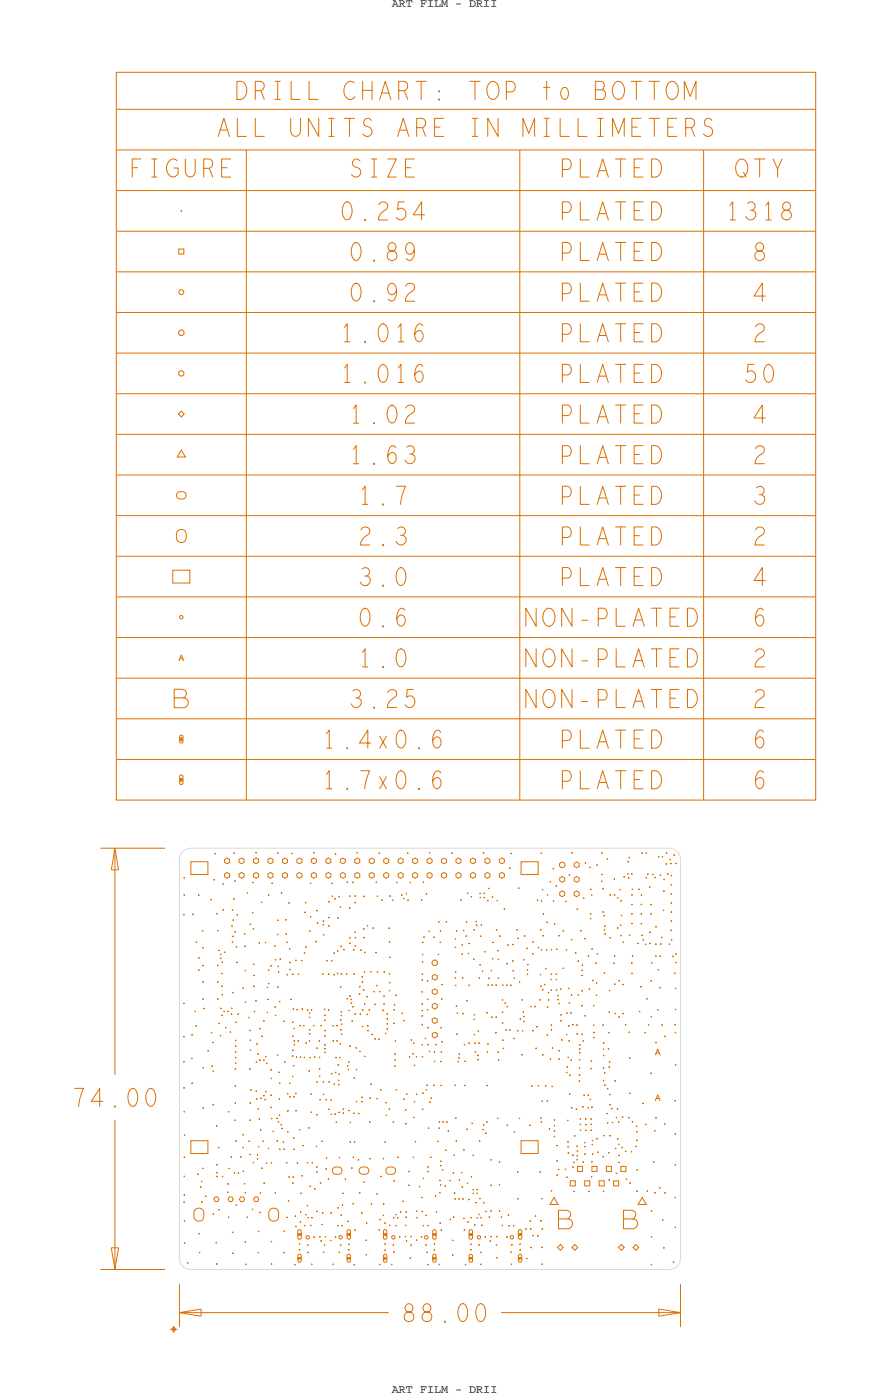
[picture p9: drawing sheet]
<svg xmlns="http://www.w3.org/2000/svg" width="156mm" height="246mm" viewBox="0 0 156 246" stroke-linecap="round" stroke-linejoin="round" font-family="sans-serif">
<defs><g id="words">
<g font-size="5.4" fill="#dd6f00">
<text x="41.3" y="17.5">DRILL CHART: TOP to BOTTOM</text>
<text x="38.1" y="24">ALL UNITS ARE IN MILLIMETERS</text>
<text x="22.8" y="31.1">FIGURE</text>
<text x="61.4" y="31.1">SIZE</text>
<text x="98.4" y="31.1">PLATED</text>
<text x="129.1" y="31.1">QTY</text>
<text x="59.8" y="38.6">0.254</text>
<text x="98.4" y="38.6">PLATED</text>
<text x="127.5" y="38.6">1318</text>
<text x="61.4" y="45.8">0.89</text>
<text x="98.4" y="45.8">PLATED</text>
<text x="132.2" y="45.8">8</text>
<text x="61.4" y="52.9">0.92</text>
<text x="98.4" y="52.9">PLATED</text>
<text x="132.2" y="52.9">4</text>
<text x="59.8" y="60">1.016</text>
<text x="98.4" y="60">PLATED</text>
<text x="132.2" y="60">2</text>
<text x="59.8" y="67.2">1.016</text>
<text x="98.4" y="67.2">PLATED</text>
<text x="130.7" y="67.2">50</text>
<text x="61.4" y="74.3">1.02</text>
<text x="98.4" y="74.3">PLATED</text>
<text x="132.2" y="74.3">4</text>
<text x="61.4" y="81.5">1.63</text>
<text x="98.4" y="81.5">PLATED</text>
<text x="132.2" y="81.5">2</text>
<text x="62.9" y="88.6">1.7</text>
<text x="98.4" y="88.6">PLATED</text>
<text x="132.2" y="88.6">3</text>
<text x="62.9" y="95.7">2.3</text>
<text x="98.4" y="95.7">PLATED</text>
<text x="132.2" y="95.7">2</text>
<text x="62.9" y="102.9">3.0</text>
<text x="98.4" y="102.9">PLATED</text>
<text x="132.2" y="102.9">4</text>
<text x="62.9" y="110">0.6</text>
<text x="92.1" y="110">NON-PLATED</text>
<text x="132.2" y="110">6</text>
<text x="62.9" y="117.1">1.0</text>
<text x="92.1" y="117.1">NON-PLATED</text>
<text x="132.2" y="117.1">2</text>
<text x="61.4" y="124.3">3.25</text>
<text x="92.1" y="124.3">NON-PLATED</text>
<text x="132.2" y="124.3">2</text>
<text x="56.6" y="131.4">1.4x0.6</text>
<text x="98.4" y="131.4">PLATED</text>
<text x="132.2" y="131.4">6</text>
<text x="56.6" y="138.6">1.7x0.6</text>
<text x="98.4" y="138.6">PLATED</text>
<text x="132.2" y="138.6">6</text>
<text x="12.7" y="194.3">74.00</text>
<text x="70.7" y="232.2">88.00</text>
</g>
<g font-size="2.1">
<text x="68.8" y="1.2">ART FILM - DRII</text>
<text x="68.8" y="244.7">ART FILM - DRII</text>
</g>
</g></defs>
<!-- layer: Board Outline -->
<g fill="none" stroke="#dd6f00" stroke-width=".18">
<path d="M17.6 149h11.4zM19.5 152.8h1.3zM20.2 149l-.7 3.8zM20.2 149v39.8zM20.2 149l.6 3.8zM20.2 196.7v26.3zM19.5 219.2l.7 3.8zM19.5 219.2h1.3zM20.8 219.2l-.6 3.8zM17.6 223h11.4zM31.5 230.6l3.8 .6zM31.5 225.5v7.6z"/>
<path d="M31.5 230.6l3.8-.7zM31.5 230.6h36.8zM35.3 229.9v1.3zM88 230.6h31.5zM115.7 229.9l3.8 .7zM115.7 229.9v1.3zM115.7 231.2l3.8-.6zM119.5 225.5v7.6z"/>
</g>
<path d="M31.5 151v70zM33.5 149h32zM33.5 149a2 2 0 0 0-2 2M65.5 149h52zM117.5 149a2 2 0 0 1 2 2M119.5 151v70zM31.5 221a2 2 0 0 0 2 2M33.5 223h84zM119.5 221a2 2 0 0 1-2 2" fill="none" stroke="#d9d9d9" stroke-width=".18"/>
<!-- layer: Nets -->
<g fill="none" stroke="#dd6f00" stroke-width=".18">
<path d="M32.2 157.2h.3M32.2 154.2h.3M32.4 154.1v.2M32.4 157.1v.2M33.5 151.4h3v2.2h-3zM34.8 157.2h.2M34.9 157.1v.3M37 158h.2M37.1 157.9v.3M37.5 154.5h.2M37.6 154.4v.3M37.7 150h.2"/>
<path d="M37.8 149.8v.3M39.1 159.8h.2M39.1 155.2h.2M39.2 159.7v.3M39.2 155.1v.3M39.4 151l.5-.3 .4 .3v.5l-.4 .2-.5-.2zM39.4 153.5l.5-.2 .4 .2v.5l-.4 .3-.5-.3zM40.7 159.8h.3M40.8 159.7v.2M40.9 157.9h.3M41 149.8h.2M41.1 157.8v.2"/>
<path d="M41.1 149.7v.3M41.1 154.8h.3M41.3 154.6v.3M42 151l.4-.3 .5 .3v.5l-.5 .2-.4-.2zM42 153.5l.4-.2 .5 .2v.5l-.5 .3-.4-.3zM43.3 156.8h.3M43.5 156.7v.2M44.3 155h.3M44.5 154.9v.2M44.5 151l.5-.3 .4 .3v.5l-.4 .2-.5-.2zM44.5 153.5l.5-.2 .4 .2v.5l-.4 .3-.5-.3zM44.8 149.8h.3"/>
<path d="M45 149.7v.2M45.8 158.5h.3M45.9 158.4v.2M47.1 157.2h.2M47.1 151l.4-.3 .4 .3v.5l-.4 .2-.4-.2zM47.1 153.5l.4-.2 .4 .2v.5l-.4 .3-.4-.3zM47.2 157.1v.2M47.7 155.2h.2M47.8 155v.3M48.7 149.8h.2M48.8 149.7v.2M49.3 156.8h.3"/>
<path d="M49.5 156.7v.3M49.6 153.5l.4-.2 .5 .2v.5l-.5 .3-.4-.3zM49.6 151l.4-.3 .5 .3v.5l-.5 .2-.4-.2zM50.6 158.6h.3M50.8 158.5v.2M51.2 149.9h.2M51.3 149.8v.2M52.1 151l.5-.3 .4 .3v.5l-.4 .2-.5-.2zM52.1 153.5l.5-.2 .4 .2v.5l-.4 .3-.5-.3zM53.5 158.6h.3M53.7 158.4v.3M54.4 155.2h.3"/>
<path d="M54.5 155v.3M54.7 151l.4-.3 .5 .3v.5l-.5 .2-.4-.2zM54.7 153.5l.4-.2 .5 .2v.5l-.5 .3-.4-.3zM55 149.8h.3M55.1 149.7v.2M55.6 160h.2M55.7 159.8v.3M57.2 153.5l.5-.2 .4 .2v.5l-.4 .3-.5-.3zM57.2 151l.5-.3 .4 .3v.5l-.4 .2-.5-.2zM57.6 158.4h.3M57.8 158.3v.2M58.2 155.2h.2"/>
<path d="M58.3 157.4h.2M58.3 155v.3M58.4 157.3v.3M58.7 157.9h.3M58.8 150h.3M58.8 157.8v.2M58.9 149.9v.2M59.4 157.5h.3M59.6 157.4v.2M59.7 159.4h.2M59.8 153.5l.4-.2 .4 .2v.5l-.4 .3-.4-.3zM59.8 151l.4-.3 .4 .3v.5l-.4 .2-.4-.2z"/>
<path d="M59.8 159.2v.3M60.9 155h.2M61 154.8v.3M61.3 157.4h.2M61.3 159.5h.3M61.4 157.3v.2M61.4 159.4v.2M61.9 155h.2M62 154.9v.2M62.3 158.6h.2M62.3 157.4h.2M62.3 151l.4-.3 .5 .3v.5l-.5 .2-.4-.2z"/>
<path d="M62.3 153.5l.4-.2 .5 .2v.5l-.5 .3-.4-.3zM62.4 158.4v.3M62.4 157.3v.2M62.6 149.8h.3M62.8 149.7v.2M63.8 157.5h.3M63.9 157.3v.3M64.8 153.5l.5-.2 .4 .2v.5l-.4 .3-.5-.3zM64.8 151l.5-.3 .4 .3v.5l-.4 .2-.5-.2zM66 155h.2M66.1 154.9v.2M66.2 157.4h.2"/>
<path d="M66.3 157.3v.3M66.5 149.9h.2M66.6 149.7v.3M67 158.1h.2M67.1 158v.2M67.4 151l.4-.3 .5 .3v.5l-.5 .2-.4-.2zM67.4 153.5l.4-.2 .5 .2v.5l-.5 .3-.4-.3zM68.4 157.4h.3M68.5 157.3v.2M68.8 158.1h.3M69 158v.3M69.6 155h.2"/>
<path d="M69.7 154.9v.2M69.9 153.5l.5-.2 .4 .2v.5l-.4 .3-.5-.3zM69.9 151l.5-.3 .4 .3v.5l-.4 .2-.5-.2zM70.4 157.2h.3M70.6 157.1v.3M70.8 157.8h.2M70.9 157.7v.3M71.2 157h.3M71.4 156.8v.3M71.5 149.9h.2M71.5 158.1h.3M71.6 149.7v.3"/>
<path d="M71.7 158v.3M71.9 155h.3M72.1 154.9v.2M72.5 151l.4-.3 .4 .3v.5l-.4 .2-.4-.2zM72.5 153.5l.4-.2 .4 .2v.5l-.4 .3-.4-.3zM73.9 158.1h.3M74.1 158v.2M74.2 155h.3M74.4 154.8v.3M74.8 157h.2M74.9 156.9v.3M75 151l.4-.3 .5 .3v.5l-.5 .2-.4-.2z"/>
<path d="M75 153.5l.4-.2 .5 .2v.5l-.5 .3-.4-.3zM75.3 149.8h.3M75.4 149.7v.2M77.5 151l.5-.3 .4 .3v.5l-.4 .2-.5-.2zM77.5 153.5l.5-.2 .4 .2v.5l-.4 .3-.5-.3zM79.2 149.8h.3M79.4 149.7v.3M80.1 151l.4-.3 .5 .3v.5l-.5 .2-.4-.2zM80.1 153.5l.4-.2 .5 .2v.5l-.5 .3-.4-.3zM80.9 158.1h.2M81 158v.2M82 156.9h.3"/>
<path d="M82.1 156.8v.2M82.6 153.5l.5-.2 .4 .2v.5l-.4 .3-.5-.3zM82.6 151l.5-.3 .4 .3v.5l-.4 .2-.5-.2zM82.7 157.5h.2M82.8 157.4v.2M84.2 156.9h.3M84.2 157.6h.3M84.3 156.8v.3M84.4 157.5v.3M84.8 149.8h.3M84.9 156.9h.3M84.9 157.6h.3"/>
<path d="M84.9 149.7v.2M85.1 156.8v.3M85.1 157.5v.3M85.2 153.5l.4-.2 .4 .2v.5l-.4 .3-.4-.3zM85.2 151l.4-.3 .4 .3v.5l-.4 .2-.4-.2zM85.6 158.2h.2M85.7 158.1v.2M85.7 156.1h.3M85.8 155.9v.3M86.3 157.6h.3M86.5 157.5v.2M87.2 158.2h.3"/>
<path d="M87.3 158.1v.2M87.7 153.5l.4-.2 .5 .2v.5l-.5 .3-.4-.3zM87.7 151l.4-.3 .5 .3v.5l-.5 .2-.4-.2zM88.5 159.7h.2M88.6 159.5v.3M89.4 152.5h.3M89.6 152.4v.2M89.6 149.9h.3M89.8 149.8v.2M91 156h.2M91.1 155.9v.2M91.5 151.4h3v2.2h-3z"/>
<path d="M94.3 158.1h.2M94.4 158v.2M94.9 149.9h.3M95 158.2h.2M95.1 149.7v.3M95.1 158.1v.3M95.2 156.3h.2M95.3 156.1v.3M96 157.2h.3M96.2 157v.3M96.5 154.9h.3M96.6 154.8v.2"/>
<path d="M97.1 152.6h.2M97.1 158.3h.2M97.2 152.4v.3M97.2 158.2v.2M97.6 155.6h.2M97.7 155.5v.2M98.3 154.2l.4-.2 .5 .2v.5l-.5 .3-.4-.3zM98.3 156.7l.4-.2 .5 .2v.6l-.5 .2-.4-.2zM99.2 158.3h.3M99.4 158.2v.3M99.9 153.7h.2M100 153.6v.2"/>
<path d="M100.3 149.8h.3M100.5 149.7v.2M100.8 154.2l.5-.2 .4 .2v.5l-.4 .3-.5-.3zM100.8 151.7l.5-.3 .4 .3v.5l-.4 .2-.5-.2zM100.8 156.7l.5-.2 .4 .2v.6l-.4 .2-.5-.2zM101.3 159.7h.2M101.4 159.6v.2M102.4 157.8h.2M102.5 157.7v.2M102.7 151.6h.3M102.8 151.4v.3M103.5 152.4h.2"/>
<path d="M103.6 152.2v.3M103.6 156.2h.3M103.8 156.1v.3M103.8 157.3h.2M103.9 157.1v.3M104.7 152h.3M104.9 151.8v.3M105.6 154.8h.2M105.6 153.6h.2M105.6 149.8h.3M105.7 154.7v.2M105.7 153.5v.2"/>
<path d="M105.7 149.7v.2M105.8 156.1h.3M105.9 156v.2M106.6 150.9h.2M106.7 150.8v.2M107 157.2h.3M107.2 157.1v.2M107.8 154.4h.2M107.8 157.2h.3M107.9 154.3v.2M107.9 157.1v.2M108.4 157.7h.2"/>
<path d="M108.5 157.6v.2M108.7 156.3h.3M108.8 156.1v.3M109 158.2h.2M109.1 158.1v.3M109.5 154h.2M109.6 153.9v.3M110.1 153.5h.3M110.2 151.4h.2M110.3 153.4v.2M110.3 154.2h.2M110.3 151.2v.3"/>
<path d="M110.4 150.6h.3M110.4 154.1v.3M110.5 150.5v.3M110.8 153.5h.3M110.8 158.9h.3M110.9 157.2h.2M110.9 156.2h.3M111 153.4v.2M111 158.7v.3M111 157.1v.2M111.1 156.1v.3M112.1 156.2h.2"/>
<path d="M112.2 156.1v.2M112.5 158.9h.3M112.5 157.2h.3M112.6 158.7v.3M112.7 149.9h.2M112.7 157.1v.2M112.8 149.7v.3M113.4 154.2h.2M113.4 149.9h.3M113.5 154.1v.2M113.5 149.7v.3M113.7 153.6h.2"/>
<path d="M113.8 153.4v.3M114 155.8h.2M114.1 155.7v.2M114.2 158.9h.3M114.3 158.8v.2M114.5 153.6h.3M114.6 153.5v.2M114.9 154.1h.3M115.1 154v.3M115.6 150.5h.2M115.7 150.4v.2M115.9 153.7h.2"/>
<path d="M116 153.6v.3M116.2 150.5h.3M116.3 150.4v.2M116.4 159.9h.3M116.5 156.5h.2M116.5 154.5h.3M116.5 159.8v.2M116.6 156.4v.2M116.7 154.4v.2M116.9 151.8h.3M117 149.8h.2M117 151.7v.2"/>
<path d="M117.1 149.7v.3M117.2 153.5h.2M117.3 153.4v.3M117.6 151h.2M117.7 150.8v.3M117.7 151.7h.3M117.8 157h.2M117.8 153.8h.2M117.8 155.4h.2M117.8 158.6h.2M117.9 151.6v.2M117.9 153.7v.2"/>
<path d="M117.9 155.3v.2M117.9 156.9v.2M117.9 158.5v.2M118.3 150.2h.2M118.4 150.1v.2M118.6 151.7h.3M118.7 151.6v.2M32.2 160.7h.2M32.2 176.3h.2M32.3 160.5v.3M32.3 176.1v.3M33.8 160.6h.2"/>
<path d="M33.9 160.5v.2M34.2 177.7h.2M34.3 177.5v.3M34.4 165.5h.2M34.5 165.4v.2M34.8 170.4h.3M34.8 168.3h.3M34.9 170.3v.2M34.9 168.1v.3M35.5 163.5h.2M35.5 166.5h.3M35.5 169.6h.3"/>
<path d="M35.5 175.5h.3M35.5 172.5h.3M35.6 163.4v.2M35.6 166.3v.3M35.6 169.5v.2M35.7 175.3v.3M35.7 172.3v.3M35.7 177.1h.3M35.8 177v.3M38 160.5h.2M38.1 160.4v.2M38.1 163.5h.3"/>
<path d="M38.1 172.5h.3M38.1 169.6h.3M38.1 175.5h.3M38.2 163.3v.3M38.2 169.4v.3M38.2 172.4v.2M38.3 175.4v.2M38.3 167h.3M38.4 179.8h.2M38.4 166.8v.3M38.5 179.7v.2M38.6 167.6h.3"/>
<path d="M38.6 168.3h.3M38.7 177.1h.2M38.8 167.5v.3M38.8 168.2v.3M38.8 177v.3M38.9 171h.2M38.9 178.3h.2M38.9 173.2h.2M38.9 174.7h.3M38.9 169h.3M39 170.9v.2M39 178.2v.3"/>
<path d="M39 173.1v.3M39 174.6v.2M39.1 168.9v.2M39.3 177.7h.2M39.3 167.3h.3M39.4 177.5v.3M39.5 167.1v.3M39.9 177.7h.3M40.1 177.5v.3M40.6 178.1h.2M40.6 177.1h.2M40.6 162.6h.3"/>
<path d="M40.7 178v.3M40.7 177v.2M40.7 165.5h.3M40.8 162.5v.3M40.8 174.4h.2M40.8 164.5h.2M40.8 165.4v.2M40.8 161.6h.3M40.9 174.2v.3M40.9 164.4v.2M41 161.5v.2M41.2 163.7h.2"/>
<path d="M41.3 179.6h.2M41.3 163.6v.2M41.4 166.3h.3M41.4 179.4v.3M41.5 169h.2M41.5 166.2v.2M41.5 160.7h.3M41.6 168.9v.3M41.7 160.6v.2M41.7 178.1h.2M41.8 178v.3M42.6 173.6h.2"/>
<path d="M42.7 173.5v.2M42.8 164h.3M42.9 166.2h.3M43 163.9v.2M43 170.5h.2M43 176.1h.2M43 166.1v.2M43.1 170.4v.2M43.1 175.9v.3M43.5 178.7h.3M43.7 178.6v.3M43.8 162.4h.3"/>
<path d="M44 162.2v.3M44.2 160.3h.3M44.4 160.2v.2M44.4 163.1h.2M44.4 169.4h.3M44.5 173.2h.2M44.5 163v.3M44.5 171.3h.3M44.6 169.3v.2M44.6 177.7h.2M44.6 173.1v.3M44.6 171.2v.3"/>
<path d="M44.7 177.6v.2M44.8 175.8h.3M45 175.7v.2M45.4 165.6h.3M45.6 165.5v.2M46.2 179.3h.3M46.4 179.2v.3M46.5 165.6h.3M46.6 165.4v.3M46.8 177.8h.3M46.9 173.4h.2M46.9 175.6h.3"/>
<path d="M47 177.7v.3M47 173.3v.3M47.1 175.4v.3M47.1 170.4h.2M47.1 172.8h.2M47.2 170.3v.2M47.2 172.6v.3M47.5 169.7h.2M47.6 169.5v.3M48.1 166.2h.3M48.2 176.9h.3M48.3 166.1v.2"/>
<path d="M48.3 178.4h.2M48.3 168.6h.2M48.3 176.7v.3M48.4 168.4v.3M48.4 178.2v.3M48.6 164.1h.3M48.7 161.6h.2M48.7 173.4h.2M48.8 169.8h.2M48.8 164v.3M48.8 161.5v.3M48.8 173.3v.2"/>
<path d="M48.8 170.8h.3M48.9 169.6v.3M48.9 170.6v.3M49 175.9h.2M49.1 168.5h.3M49.1 175.8v.3M49.2 168.3v.3M49.7 179.4h.3M49.8 179.3v.2M50.1 161.6h.2M50.1 164.1h.3M50.2 161.4v.3"/>
<path d="M50.3 165.5h.2M50.3 164v.2M50.3 171.2h.3M50.4 165.4v.3M50.5 171.1v.2M50.7 166.7h.3M50.8 169.1h.3M50.8 170.3h.3M50.9 166.5v.3M50.9 168.9v.3M51 170.2v.2M51 175.6h.2"/>
<path d="M51.1 175.4v.3M51.3 179.6h.2M51.3 171.1h.3M51.4 177.3h.2M51.4 179.4v.3M51.4 171v.2M51.5 177.1v.3M51.8 168.7h.3M52 168.6v.2M52.1 177.3h.2M52.2 177.2v.3M52.3 171.1h.3"/>
<path d="M52.4 171v.3M52.9 168.7h.2M53 177.2h.2M53 168.6v.2M53.1 177.1v.3M53.4 167.4h.2M53.5 160.2h.2M53.5 167.3v.2M53.6 160.1v.3M53.6 166.4h.3M53.7 166.2v.3M53.9 177.4h.3"/>
<path d="M54 177.3v.2M54.2 178.7h.3M54.2 178h.3M54.3 163.6h.2M54.4 177.9v.2M54.4 178.6v.2M54.4 163.4v.3M54.4 161h.3M54.5 160.9v.3M54.6 177.4h.3M54.7 177.3v.3M55.4 165.4h.2"/>
<path d="M55.5 165.3v.2M55.7 162.1h.2M55.8 162v.3M56.6 171.1h.2M56.7 162.4h.2M56.7 161.8h.2M56.7 171v.2M56.7 164.2h.3M56.8 162.3v.2M56.8 161.6v.3M56.8 164.1v.2M56.9 177.3h.2"/>
<path d="M56.9 179.2h.3M57 178.3h.2M57 177.2v.2M57.1 179.1v.2M57.1 178.2v.3M57.3 168.7h.3M57.5 168.6v.3M57.6 177.4h.2M57.6 171.1h.3M57.6 162.7h.3M57.7 161.2h.2M57.7 177.3v.2"/>
<path d="M57.7 171v.2M57.8 162.5v.3M57.8 161v.3M58.1 168.7h.3M58.3 168.6v.3M58.6 167.4h.2M58.6 171.2h.2M58.7 167.3v.2M58.7 171.1v.2M59.2 171h.2M59.2 167.1h.2M59.2 161.2h.3"/>
<path d="M59.3 166.9v.3M59.3 170.9v.2M59.3 161.1v.3M59.7 173.4h.3M59.8 179.2h.2M59.8 166.2h.2M59.8 173.3v.2M59.8 171.1h.3M59.8 178.4h.3M59.8 177.7h.3M59.9 179v.3M59.9 179.9h.2"/>
<path d="M59.9 166.1v.2M60 171v.2M60 177.6v.2M60 178.2v.3M60 179.8v.2M60.3 166.8h.2M60.4 166.7v.2M60.7 171.1h.3M60.9 171v.2M60.9 175.4h.2M61 175.3v.3M61.2 177.5h.3"/>
<path d="M61.3 164.7h.3M61.3 165.7h.3M61.3 177.4v.2M61.4 174.9h.2M61.4 164.6v.2M61.4 165.6v.2M61.5 174.8v.3M61.6 175.6h.2M61.6 176.2h.2M61.7 175.4v.3M61.7 176.1v.2M61.7 179.4h.3"/>
<path d="M61.9 176.8h.2M61.9 179.2v.3M62 176.7v.3M62 166.9h.3M62.1 171.1h.2M62.1 166.7v.3M62.2 171v.2M62.2 178.1h.3M62.3 163.8h.2M62.3 164.7h.2M62.3 166.1h.2M62.4 178v.2"/>
<path d="M62.4 163.6v.3M62.4 164.6v.2M62.4 166v.3M63 174.6h.3M63.1 173.3h.2M63.2 174.5v.2M63.2 178.1h.2M63.2 173.2v.2M63.3 166.9h.2M63.3 178v.2M63.4 166.8v.2M63.5 171.6h.2"/>
<path d="M63.5 172.5h.3M63.6 177.4h.2M63.6 171.5v.2M63.6 172.4v.2M63.7 177.3v.2M63.8 173.9h.2M63.8 163.2h.2M63.8 164.7h.3M63.9 173.8v.2M63.9 170.7h.2M63.9 163v.3M63.9 176.4h.3"/>
<path d="M63.9 164.6v.2M63.9 167.3h.3M64 170.6v.2M64 176.3v.2M64.1 167.2v.2M64.3 175.1h.3M64.4 178.2h.2M64.4 162.6h.3M64.5 174.9v.3M64.5 178.1v.2M64.5 162.5v.2M64.7 177.4h.3"/>
<path d="M64.9 177.3v.3M65 170.7h.2M65.1 170.5v.3M65.4 163h.3M65.5 162.9v.2M65.6 174.2h.2M65.7 176.4h.3M65.7 174.1v.2M65.8 176.3v.2M65.9 167.3h.3M66 167.2v.3M66.1 173.1h.2"/>
<path d="M66.2 173v.2M66.2 170.7h.2M66.3 170.6v.2M66.6 174.2h.2M66.7 174.1v.2M67.1 177.5h.3M67.3 177.3v.3M67.3 176.4h.3M67.3 175h.3M67.3 170.7h.3M67.4 174.9v.2M67.4 176.3v.2"/>
<path d="M67.5 170.6v.3M67.9 178.1h.2M67.9 179.8h.2M67.9 179h.2M68 178v.2M68 178.9v.2M68 179.7v.3M68.2 163h.3M68.3 171.1h.2M68.3 174h.2M68.3 165.5h.3M68.3 172.6h.3"/>
<path d="M68.3 162.9v.3M68.4 168.2h.2M68.4 170.9v.3M68.4 173.9v.2M68.4 165.3v.3M68.4 172.5v.2M68.5 168v.3M69.1 179.7h.2M69.1 177.4h.2M69.2 176.5h.2M69.2 179.6v.3M69.2 177.2v.3"/>
<path d="M69.3 176.4v.2M69.4 174.8h.3M69.5 174.7v.2M70.5 178h.3M70.6 177.9v.2M70.8 179.3h.3M70.9 179.1v.3M74 178.5h.3M74 176.4h.3M74 171.1h.3M74 172.1h.3M74 177.5h.3"/>
<path d="M74 174.2h.3M74.1 168.9h.2M74.1 167.7h.2M74.1 165.5h.3M74.1 178.3v.3M74.2 176.2v.3M74.2 171v.2M74.2 172v.3M74.2 174.1v.2M74.2 177.4v.2M74.2 179.9v.2M74.2 168.8v.3"/>
<path d="M74.2 167.6v.2M74.2 165.4v.3M74.3 164.6h.3M74.5 164.5v.2M75 177.4h.2M75 172.3h.2M75 175.5h.3M75.1 177.2v.3M75.1 172.2v.3M75.1 175.4v.3M75.3 163.6h.2M75.4 163.5v.2"/>
<path d="M75.9 173.9l.5-.2 .4 .2v.5l-.4 .3-.5-.3zM75.9 171.4l.5-.3 .4 .3v.5l-.4 .3-.5-.3zM75.9 176.5l.5-.3 .4 .3v.5l-.4 .2-.5-.2zM75.9 179l.5-.2 .4 .2v.5l-.4 .3-.5-.3zM76.1 164.6h.3M76.3 164.5v.3M76.9 167.7h.2M77 161.9h.2M77 167.5v.3M77.1 161.8v.3M77.2 165.5h.3M77.2 163.5h.3"/>
<path d="M77.3 165.4v.3M77.4 163.4v.2M77.5 175.5h.2M77.5 172.9h.3M77.6 175.4v.2M77.6 172.8v.3M78.3 161.9h.2M78.4 161.8v.2M79.9 171.7h.2M79.9 166.4h.2M79.9 164.9h.2M79.9 170.8h.2"/>
<path d="M79.9 173.1h.2M80 171.6v.3M80 166.3v.2M80 164.8v.2M80 170.6v.3M80 173v.2M80 176.7h.3M80.1 163.6h.2M80.2 176.6v.2M80.2 163.4v.3M80.2 178h.3M80.3 177.9v.2"/>
<path d="M81.1 167.6h.2M81.1 166h.2M81.1 171.8h.3M81.2 167.5v.2M81.2 165.8v.3M81.2 178h.2M81.3 171.7v.2M81.3 163.4h.2M81.3 177.9v.3M81.4 163.3v.3M81.8 164.4h.2M81.8 161.9h.3"/>
<path d="M81.9 175.8h.2M81.9 164.3v.3M81.9 161.8v.3M82 175.7v.2M82.2 167.5h.2M82.2 165.7h.3M82.3 173.1h.2M82.3 167.4v.2M82.4 165.6v.3M82.4 172.9v.3M83.1 168.5h.2M83.1 163.3h.3"/>
<path d="M83.2 179.1h.2M83.2 178.2h.3M83.2 168.4v.2M83.3 163.2v.3M83.3 178.9v.3M83.3 178.1v.3M83.5 161.9h.3M83.6 162.5h.3M83.6 161.7v.3M83.7 162.4v.2M84.1 171.8h.2M84.2 171.7v.2"/>
<path d="M84.2 169.5h.2M84.3 164.5h.2M84.3 169.3v.3M84.4 162.5h.3M84.4 164.3v.3M84.5 162.3v.3M84.6 170.6h.3M84.7 170.5v.2M85 167.2h.3M85.1 167.1v.2M85.4 177.9h.3M85.5 177.8v.2"/>
<path d="M85.6 173h.3M85.7 172.9v.3M85.8 171.8h.2M85.9 171.7v.2M86.2 170.5h.2M86.3 178.7h.2M86.3 170.4v.2M86.3 173h.3M86.4 168.4h.2M86.4 178.5v.3M86.4 172.9v.3M86.5 165.5h.2"/>
<path d="M86.5 168.3v.2M86.6 165.4v.3M87 173h.3M87 178.7h.3M87.1 163.3h.3M87.1 172.9v.3M87.1 178.5v.3M87.2 163.2v.3M87.3 167h.3M87.4 168.5h.3M87.4 171.8h.3M87.5 166.8v.3"/>
<path d="M87.5 168.4v.2M87.5 171.7v.2M87.7 164.4h.2M87.8 164.3v.3M88.1 175.6h.3M88.2 177.8h.2M88.2 179.7h.2M88.2 173.1h.2M88.3 175.5v.3M88.3 177.7v.2M88.3 179.6v.2M88.3 172.9v.3"/>
<path d="M88.6 176.2h.3M88.7 176.1v.2M88.9 173.1h.2M88.9 169.3h.3M89 176.8h.2M89 172.9v.3M89.1 169.2v.2M89.1 166h.2M89.1 176.7v.2M89.2 165.9v.2M89.6 173.1h.3M89.7 172.9v.3"/>
<path d="M90 168.8h.2M90 165.9h.2M90 170.5h.3M90.1 165.8v.2M90.1 168.7v.2M90.1 170.4v.2M90.2 171.8h.3M90.3 171.7v.3M90.7 163.3h.2M90.8 163.2v.3M90.9 164.8h.2M91 164.7v.2"/>
<path d="M91.1 172.5h.3M91.2 172.4v.3M91.3 179h.2M91.4 178.9v.2M91.6 175.6h.3M91.7 175.5v.3M91.8 177.8h.2M91.8 168.6h.3M91.9 178.6h.2M91.9 179.4h.2M91.9 177.7v.2M92 168.5v.2"/>
<path d="M92 178.4v.3M92 179.3v.2M92 164.4h.3M92.1 164.3v.2M92.4 166.6h.3M92.5 170.3h.3M92.5 171.1h.3M92.6 166.5v.2M92.6 169.4h.2M92.6 170.2v.3M92.6 171v.3M92.7 169.3v.3"/>
<path d="M93.1 176.8h.2M93.2 176.7v.2M93.5 167.6h.2M93.5 165.5h.3M93.6 167.4v.3M93.6 165.3v.3M93.8 176.8h.3M94 176.7v.2M94.4 166.4h.3M94.6 166.3v.3M94.8 175.6h.2M94.8 171.2h.3"/>
<path d="M94.9 163.3h.2M94.9 173.2h.2M94.9 175.5v.3M94.9 171.1v.2M95 163.2v.3M95 166.8h.2M95 173.1v.3M95.1 166.7v.3M95.2 173.9h.3M95.3 164.4h.2M95.3 160.5h.2M95.3 173.7v.3"/>
<path d="M95.4 164.2v.3M95.4 160.4v.3M95.5 172.9h.3M95.7 172.8v.3M95.7 170.1h.3M95.8 170v.3M95.9 166.8h.2M96 162h.2M96 166.7v.3M96.1 176.9h.2M96.1 161.9v.2M96.2 176.8v.2"/>
<path d="M96.2 174.4h.3M96.3 175.6h.2M96.3 174.2v.3M96.4 175.5v.3M96.7 173.9h.3M96.7 171.1h.3M96.7 172h.3M96.7 166.8h.3M96.8 171v.3M96.8 171.9v.3M96.8 173.8v.3M96.8 179.9v.3"/>
<path d="M96.9 166.7v.2M97.3 162.3h.2M97.4 162.1v.3M97.6 171.1h.2M97.6 172h.3M97.6 173.9h.3M97.7 166.7h.2M97.7 171v.3M97.7 171.9v.3M97.7 173.8v.3M97.8 166.6v.3M97.9 174.9h.2"/>
<path d="M97.9 175.6h.3M98 174.7v.3M98 175.4v.3M98 164.4h.3M98.1 176.3h.2M98.2 164.2v.3M98.2 176.1v.3M98.4 173.7h.2M98.4 179.3h.3M98.4 178.3h.3M98.5 173.6v.3M98.5 178.1v.3"/>
<path d="M98.5 179.2v.2M98.8 170.1h.3M98.8 163.5h.3M98.9 170v.2M98.9 163.4v.2M99.4 166.8h.2M99.5 178h.2M99.5 166.7v.3M99.6 177.8v.3M99.7 173.6h.3M99.9 173.5v.2M99.9 176.1h.2"/>
<path d="M100 176v.3M100.2 177.9h.2M100.3 174.8h.2M100.3 165.1h.2M100.3 177.8v.3M100.4 174.7v.2M100.4 164.9v.3M100.5 180h.3M100.6 179.9v.2M101 167.4h.2M101.1 167.3v.2M101.3 179.9v.3"/>
<path d="M101.4 168.8h.3M101.5 174.7h.2M101.6 168.7v.2M101.6 174.6v.3M101.9 163.5h.3M102 163.4v.2M102.1 176.7h.2M102.1 171.3h.2M102.1 170.4h.3M102.1 174h.3M102.2 169.5h.2M102.2 171.2v.3"/>
<path d="M102.2 176.5v.3M102.2 170.3v.3M102.2 173.9v.3M102.3 169.4v.3M102.6 164.9h.3M102.6 178.4h.3M102.7 164.7v.3M102.8 178.3v.3M103.2 167.9h.3M103.3 167.8v.2M103.4 173.7h.2M103.5 173.6v.3"/>
<path d="M103.6 160.5h.3M103.6 161.4h.3M103.7 160.4v.2M103.7 161.2v.3M103.9 166.7h.2M104 166.6v.2M104 172.2h.3M104.1 172.1v.3M104.1 176.6h.3M104.3 180v.2M104.3 176.5v.3M104.6 169.2h.2"/>
<path d="M104.6 174.8h.3M104.6 172.7h.3M104.7 169.1v.2M104.8 174.7v.3M104.8 172.6v.2M104.8 167.5h.2M104.9 167.4v.2M105.8 160.2h.3M105.9 160.1v.2M105.9 179.9v.3M106 160.8h.2M106 170.9h.3"/>
<path d="M106 163.3h.3M106.1 160.7v.3M106.1 162.7h.3M106.1 170.8v.3M106.1 164.1h.3M106.2 163.2v.2M106.2 162.6v.2M106.3 163.9v.3M106.9 177.8h.2M106.9 174h.3M107 177.7v.2M107 164.7h.3"/>
<path d="M107.1 173.9v.2M107.2 164.6v.2M107.7 169.2h.2M107.8 169.1v.2M107.8 167.9h.3M107.9 172.9h.2M107.9 178h.3M108 167.8v.2M108 172.7v.3M108.1 177.9v.3M108.4 163h.2M108.5 162.9v.2"/>
<path d="M108.6 172.3h.3M108.6 178.6h.3M108.7 172.1v.3M108.7 178.5v.3M108.9 162.5h.2M108.9 164.3h.3M109 162.4v.2M109 160.8h.3M109 164.2v.3M109.1 160.7v.2M109.3 178h.2M109.3 172.9h.3"/>
<path d="M109.3 165.5h.3M109.4 177.9v.3M109.4 172.8v.3M109.5 165.4v.2M109.7 180h.3M109.9 179.9v.2M110.5 164.3h.2M110.6 164.2v.2M110.8 169.2h.3M110.9 160.5h.2M110.9 162.2h.2M110.9 171h.2"/>
<path d="M111 169v.3M111 160.4v.2M111 167.9h.2M111 162.1v.2M111 170.8v.3M111.1 167.8v.2M111.9 165.7h.3M112.1 165.6v.3M112.2 177.7h.3M112.3 177.5v.3M112.4 173.3h.3M112.5 160.5h.3"/>
<path d="M112.5 162.2h.3M112.6 173.2v.2M112.6 160.4v.3M112.6 162.1v.3M112.6 164.3h.3M112.8 164.2v.2M112.9 165.1h.2M113 164.9v.3M113.3 165.9h.2M113.4 165.8v.2M113.5 175.5h.2M113.6 175.3v.3"/>
<path d="M113.8 180h.2M113.9 179.9v.2M114 165.7h.3M114 163.8h.3M114.1 165.6v.3M114.2 163.6v.3M114.2 160.5h.3M114.2 172.3h.3M114.3 178.6h.2M114.3 169.1h.3M114.4 160.4v.3M114.4 172.2v.2"/>
<path d="M114.4 178.4v.3M114.5 169v.2M115.1 168h.2M115.1 165.8h.2M115.1 162.8h.2M115.2 167.8v.3M115.2 165.7v.3M115.2 162.7v.2M115.4 177.4h.3M115.5 170.3h.2M115.5 177.2v.3M115.6 170.2v.3"/>
<path d="M115.8 173.5h.3M115.8 168h.3M115.9 165.8h.3M116 173.4v.2M116 167.8v.3M116.1 165.7v.2M116.1 164.7h.2M116.2 164.5v.3M116.3 179.9v.3M117.5 165.9h.2M117.6 165.7v.3M117.8 163.4h.2"/>
<path d="M117.8 160.2h.2M117.8 161.8h.2M117.8 165.1h.3M117.9 163.3v.2M117.9 160.1v.2M117.9 161.7v.2M118 165v.2M118.1 168h.2M118.2 167.8v.3M118.4 171h.2M118.5 180h.2M118.5 170.8v.3"/>
<path d="M118.5 177.3h.3M118.5 173.6h.3M118.6 169.1h.2M118.6 179.9v.2M118.6 167.6h.2M118.6 177.2v.2M118.7 173.5v.2M118.7 169v.2M118.7 167.4v.3M32.2 186.5h.2M32.2 182.1h.2M32.2 191.1h.2"/>
<path d="M32.2 195.3h.3M32.3 199.4h.2M32.3 182v.2M32.3 186.4v.2M32.3 191v.2M32.4 195.1v.3M32.4 199.3v.2M33.6 185.9h.2M33.6 181.8h.3M33.6 190.3h.3M33.7 185.8v.3M33.7 181.6v.3"/>
<path d="M33.7 190.1v.3M34.3 180.2h.3M34.5 180.1v.2M35.6 194.6h.2M35.6 187.5h.2M35.7 194.5v.2M35.7 187.4v.3M36.4 184.6h.3M36.6 184.4v.3M37 181.4h.3M37.1 187.3h.3M37.2 181.3v.2"/>
<path d="M37.2 187.2v.2M37.3 183.1h.2M37.3 194.1h.3M37.3 188.2h.3M37.4 183v.2M37.5 193.9v.3M37.5 188v.3M37.9 197.8h.3M38.1 197.6v.3M38.6 181.9h.3M38.7 181.8v.2M39.5 180.5h.3"/>
<path d="M39.6 180.4v.2M40 195.3h.3M40.1 195.1v.3M40.3 181.3h.3M40.5 181.2v.2M41.2 196.8h.2M41.2 190.8h.2M41.2 187.8h.3M41.2 193.8h.3M41.3 183.8h.2M41.3 184.8h.2M41.3 182.8h.2"/>
<path d="M41.3 185.8h.2M41.3 186.8h.2M41.3 196.6v.3M41.3 190.6v.3M41.3 187.6v.3M41.3 193.6v.3M41.4 182.6v.3M41.4 183.6v.3M41.4 184.6v.3M41.4 185.6v.3M41.4 186.6v.3M42.6 199.3h.2"/>
<path d="M42.7 199.2v.3M43.8 187.8h.2M43.8 181h.2M43.8 196.8h.3M43.8 193.7h.3M43.9 182.7h.2M43.9 184.5h.2M43.9 187.6v.3M43.9 180.9v.2M43.9 196.6v.3M44 193.6v.3M44 191.5h.2"/>
<path d="M44 182.6v.3M44 184.4v.2M44.1 191.3v.3M44.9 191.7h.2M44.9 186.6h.3M45 193h.2M45 183.4h.3M45 191.5v.3M45 186.4v.3M45.1 192.9v.3M45.1 183.2v.3M45.2 185.1h.2"/>
<path d="M45.2 194.8h.3M45.3 185v.3M45.4 194.6v.3M45.4 196.5h.3M45.5 186.2h.3M45.5 180.7h.3M45.6 196.4v.3M45.6 198.5h.3M45.7 180.6v.2M45.7 186.1v.2M45.7 192.9h.3M45.8 198.4v.2"/>
<path d="M45.9 192.8v.3M45.9 182h.2M46 181.9v.3M46.2 186.2h.3M46.2 192.4h.3M46.3 186.1v.2M46.3 192.3v.3M46.4 193.2h.3M46.5 185.6h.3M46.6 191.7h.2M46.6 193v.3M46.7 185.5v.2"/>
<path d="M46.7 191.6v.3M46.7 186.8h.3M46.9 186.7v.2M47.5 194.5h.2M47.5 192.4h.2M47.5 187.9h.3M47.5 189.4h.3M47.6 194.4v.3M47.6 196.5h.2M47.6 192.2v.3M47.6 187.8v.2M47.7 189.3v.3"/>
<path d="M47.7 196.4v.2M47.9 198.7h.2M48 198.6v.3M48.5 196.4h.3M48.6 196.3v.3M48.6 185.4h.3M48.8 185.2v.3M48.8 197h.2M48.9 188.4h.2M48.9 196.9v.3M48.9 193h.3M49 195.9h.2"/>
<path d="M49 188.2v.3M49 190.3h.3M49.1 192.9v.3M49.1 195.8v.2M49.1 190.2v.2M49.3 197.5h.2M49.4 197.4v.3M49.4 198.2h.3M49.5 198.1v.2M49.9 186.5h.3M50 186.4v.3M50.4 192.1h.2"/>
<path d="M50.4 198.8h.3M50.4 195.1h.3M50.5 192v.2M50.5 198.7v.2M50.6 195v.3M50.8 190.3h.2M50.8 192.7h.3M50.9 190.2v.2M51 192.5v.3M51.3 189.1h.2M51.3 185.5h.2M51.3 182h.2"/>
<path d="M51.3 184.5h.3M51.4 189v.2M51.4 185.4v.2M51.4 181.9v.2M51.4 184.3v.3M51.5 187.2h.2M51.5 199.9h.2M51.5 192.7h.3M51.5 180.7h.3M51.6 182.8h.2M51.6 183.5h.2M51.6 187.1v.2"/>
<path d="M51.6 199.8v.2M51.6 192.5v.3M51.7 180.5v.3M51.7 182.7v.3M51.7 183.4v.2M51.8 192.1h.3M51.9 195.1h.2M52 191.9v.3M52 185.7h.2M52 195v.2M52.1 185.6v.2M52.3 182.8h.2"/>
<path d="M52.4 182.7v.3M52.5 198.4h.3M52.6 180.2h.2M52.6 198.3v.3M52.6 185.7h.3M52.7 180v.3M52.8 185.6v.2M53.2 180.2h.3M53.3 185.7h.3M53.4 180v.3M53.5 185.6v.3M53.6 183.2h.3"/>
<path d="M53.7 183.1v.2M54.1 198.1h.3M54.2 188.1h.2M54.2 198v.2M54.2 182.8h.3M54.3 180.9h.2M54.3 181.6h.2M54.3 188v.2M54.4 185.8h.2M54.4 182.7v.2M54.4 180.8v.2M54.4 181.5v.2"/>
<path d="M54.5 185.7v.2M54.5 192.2h.3M54.6 195.4h.2M54.7 192.1v.2M54.7 195.3v.2M55 180.2h.2M55.1 180v.3M55.1 185.7h.3M55.3 185.5v.3M55.5 195.8h.3M55.6 190h.2M55.6 184.1h.2"/>
<path d="M55.7 195.7v.2M55.7 189.9v.3M55.7 184v.2M56 182.8h.2M56 185.7h.2M56 187.7h.3M56 189.1h.3M56.1 182.7v.3M56.1 193.2h.3M56.1 185.6v.3M56.1 187.6v.3M56.1 188.9v.3"/>
<path d="M56.2 193v.3M56.3 180.2h.2M56.4 180v.3M56.7 190h.2M56.7 192.2h.2M56.8 189.9v.3M56.8 192.1v.3M56.9 183.6h.3M56.9 181h.3M56.9 182h.3M56.9 184.2h.3M56.9 184.8h.3"/>
<path d="M57.1 180.9v.3M57.1 181.8v.3M57.1 183.4v.3M57.1 184.1v.2M57.1 184.7v.3M57.2 193.2h.2M57.3 193v.3M57.6 194.9h.3M57.7 190h.2M57.7 194.7v.3M57.8 189.9v.3M58.1 193.2h.2"/>
<path d="M58.1 195.7h.2M58.1 188.6h.3M58.2 193.1v.2M58.2 195.6v.3M58.3 188.5v.2M58.4 182.8h.3M58.4 180.2h.3M58.5 180v.3M58.5 182.7v.3M58.6 190.4h.2M58.7 190.3v.3M58.7 195.7h.3"/>
<path d="M58.8 188.4h.3M58.9 195.6v.2M58.9 185.8h.2M58.9 188.3v.2M59 197.1h.2M59 185.6v.3M59.1 182.8h.2M59.1 180.2h.2M59.1 197v.2M59.2 180v.3M59.2 182.7v.3M59.3 187.1h.2"/>
<path d="M59.3 189.8h.3M59.4 190.5h.2M59.4 186.9v.3M59.4 195.4h.3M59.4 188.7h.3M59.5 189.7v.2M59.5 190.4v.2M59.5 195.3v.2M59.6 185.8h.2M59.6 188.6v.2M59.7 183.4h.2M59.7 185.6v.3"/>
<path d="M59.8 180.9h.2M59.8 183.2v.3M59.9 180.8v.2M59.9 181.7h.2M60 181.5v.3M60.2 194.8h.2M60.2 195.5h.2M60.3 194.7v.3M60.3 195.4v.2M60.9 187.2h.3M61 187.1v.2M61.1 187.9h.2"/>
<path d="M61.1 186.6h.3M61.2 187.7v.3M61.2 195.1h.2M61.3 186.4v.3M61.3 194.9v.3M61.4 183.8h.2M61.4 197.2h.3M61.5 183.6v.3M61.5 197v.3M62 195.6h.3M62.1 189.3h.2M62.2 195.4v.3"/>
<path d="M62.2 189.2v.2M62.4 184.1h.3M62.5 187.9h.2M62.5 193.5h.3M62.6 183.9v.3M62.6 187.8v.2M62.6 193.4v.2M62.9 195.6h.2M63 195.5v.2M63.1 184.7h.2M63.2 184.6v.2M63.4 193.5h.3"/>
<path d="M63.4 192.7h.3M63.6 180.3h.2M63.6 192.6v.3M63.6 193.4v.2M63.7 180.2v.2M63.9 185.6h.3M64 185.4v.3M64.5 180.2h.2M64.5 181h.3M64.6 180.1v.2M64.6 180.9v.3M64.8 197.1h.3"/>
<path d="M64.9 192.9h.2M64.9 197v.2M65 192.8v.2M65 190.4h.3M65.2 190.3v.3M65.2 181.7h.3M65.4 181.6v.2M65.7 182.5h.3M65.9 182.4v.2M66.1 193h.3M66.3 192.9v.2M66.4 182.5h.3"/>
<path d="M66.5 182.4v.3M66.8 191.4h.2M66.9 191.3v.3M67.6 181.5h.3M67.7 193.7h.3M67.7 181.4v.2M67.7 195.9h.3M67.8 193.5v.3M67.9 195.8v.2M67.9 180.7h.2M68 180.6v.3M68.3 194.8h.2"/>
<path d="M68.4 194.7v.2M68.9 197.1h.3M69.1 197v.2M69.2 187.3h.3M69.3 185.2h.2M69.3 186.2h.2M69.3 182.8h.3M69.4 187.1v.3M69.4 185v.3M69.4 186.1v.2M69.5 182.7v.2M69.5 191.4h.2"/>
<path d="M69.6 191.3v.2M70.8 193.1h.3M70.9 193v.2M71.1 194.9h.3M71.2 197.4h.2M71.3 194.8v.3M71.3 197.3v.2M71.3 192.2h.3M71.4 192.1v.2M71.8 185.7h.2M71.9 185.6v.2M72.1 182.7h.3"/>
<path d="M72.3 182.6v.2M72.4 185.1h.3M72.5 183.2h.3M72.6 196.3h.2M72.6 185v.2M72.7 183.1v.3M72.7 193.5h.2M72.7 196.2v.2M72.7 187.1h.2M72.8 193.4v.2M72.8 187v.2M73 185.6h.3"/>
<path d="M73 192.2h.3M73.1 185.5v.2M73.2 192.1v.2M74 183.5h.3M74 180h.3M74.1 185.6h.2M74.1 194.9h.3M74.2 192h.2M74.2 183.4v.2M74.2 185.5v.2M74.2 194.7v.3M74.3 191.9v.2"/>
<path d="M74.6 182.4h.3M74.7 182.3v.2M74.8 191.4h.2M74.9 190.6h.2M74.9 191.3v.2M75 190.5v.2M75 183.5h.3M75.1 180.5h.2M75.1 198.2h.3M75.2 183.4v.2M75.2 180.4v.3M75.3 198v.3"/>
<path d="M75.3 184.7h.3M75.4 193.6h.3M75.4 184.6v.2M75.5 193.5v.2M75.6 192.9h.3M75.7 192.8v.2M75.9 181.6l.5-.3 .4 .3v.5l-.4 .2-.5-.2zM76.1 190.6h.3M76.2 184.8h.2M76.2 186.4h.2M76.2 190.5v.3M76.3 184.7v.2"/>
<path d="M76.3 186.3v.3M76.5 183.5h.2M76.6 183.4v.2M77 198.2h.3M77.1 197.1h.2M77.1 198v.3M77.2 196.9v.3M77.3 186.5h.3M77.4 180.5h.2M77.4 190.7h.2M77.4 184.8h.2M77.5 186.3v.3"/>
<path d="M77.5 183h.2M77.5 180.4v.3M77.5 190.5v.3M77.5 184.6v.3M77.6 182.9v.2M77.7 197.1h.3M77.8 196.9v.3M78.4 197.1h.2M78.5 197v.2M78.6 198.7h.3M78.7 198.5v.3M79.8 190.6h.3"/>
<path d="M79.9 196.4h.3M80 190.5v.3M80.1 196.3v.2M80.1 181.6h.3M80.2 181.5v.3M80.4 186.5h.2M80.5 186.3v.3M80.5 185.8h.2M80.5 185.2h.3M80.6 185.7v.3M80.7 185.1v.2M81.4 183.5h.3"/>
<path d="M81.5 190.7h.3M81.6 183.4v.2M81.6 186.4h.2M81.6 190.5v.3M81.7 186.3v.3M81.9 198.4h.2M82 198.2v.3M82.2 183.2h.3M82.4 183.1v.3M82.8 197.3h.3M82.9 197.2v.2M83.2 181.7h.3"/>
<path d="M83.3 181.6v.3M83.3 183.2h.3M83.4 184.7h.2M83.5 183.1v.3M83.5 184.6v.3M83.8 186.1h.3M83.8 185.4h.3M83.9 181.1h.3M84 186v.3M84 185.2v.3M84 183.2h.3M84 181v.3"/>
<path d="M84.1 183.1v.3M84.7 198.4h.3M84.8 197.6h.3M84.8 198.3v.2M85 197.5v.3M85.2 199h.3M85.3 198.9v.3M85.4 197.1h.3M85.4 190.7h.3M85.5 184.8h.2M85.5 197v.2M85.6 190.5v.3"/>
<path d="M85.6 183.3h.2M85.6 184.6v.3M85.7 183.2v.3M87 181.4h.2M87.1 181.3v.2M87.3 196.4h.3M87.4 184.8h.2M87.4 196.3v.3M87.4 186.2h.3M87.5 184.7v.2M87.6 186.1v.2M88.2 182.7h.2"/>
<path d="M88.3 184.2h.2M88.3 182.6v.2M88.4 184v.3M88.8 180.9h.2M88.9 180.8v.2M89 197.7h.2M89.1 197.5v.3M89.4 180.9h.3M89.5 180.8v.2M90.2 182.4h.2M90.2 198.9h.3M90.3 182.3v.2"/>
<path d="M90.3 198.8v.2M90.8 181.1h.3M90.9 180.9v.3M91.1 196.5h.3M91.2 196.3v.3M91.6 185.3h.2M91.7 181.1h.2M91.7 185.2v.2M91.8 180.9v.3M92.9 197.7h.3M93.1 197.5v.3M93.3 190.8h.2"/>
<path d="M93.4 190.6v.3M93.5 181h.2M93.6 180.9v.3M94 184.1h.3M94.2 184v.3M94.2 180.4h.2M94.3 180.2v.3M94.4 190.7h.3M94.6 190.6v.2M94.9 196.4h.2M95 197.1h.2M95 196.3v.2"/>
<path d="M95.1 197v.2M95.1 193.4h.3M95.2 185.3h.3M95.2 193.3v.3M95.3 185.2v.2M95.7 190.7h.3M95.8 190.6v.3M96 193.4h.3M96 181.8h.3M96.1 181.7v.2M96.1 193.3v.2M96.4 198.3h.2"/>
<path d="M96.5 198.2v.2M96.6 186h.2M96.7 185.9v.3M96.7 180.1h.3M96.7 180.9h.3M96.9 180.8v.3M96.9 190.8h.2M96.9 184.1h.3M97 190.7v.3M97 184v.2M97.3 199.6h.2M97.3 198.7h.2"/>
<path d="M97.3 197.7h.2M97.3 196.7h.2M97.4 196.6v.3M97.4 197.6v.3M97.4 198.6v.2M97.4 199.5v.3M98.1 184.6h.2M98.1 186h.2M98.2 184.4v.3M98.2 185.9v.3M98.5 182.7h.3M98.7 182.5v.3"/>
<path d="M99.4 181.7h.2M99.4 188.4h.3M99.5 187.4h.3M99.5 181.6v.2M99.5 188.3v.2M99.6 196.8h.2M99.6 187.3v.2M99.7 185.7h.2M99.7 196.7v.2M99.8 180.2h.2M99.8 185.6v.3M99.8 182.8h.3"/>
<path d="M99.9 180.1v.2M99.9 192.2h.3M100 188.9h.2M100 182.7v.3M100.1 192v.3M100.1 188.7v.3M100.2 186.2h.3M100.3 194.6h.3M100.3 186.1v.2M100.4 194.5v.2M100.8 199.5h.3M100.9 199.4v.2"/>
<path d="M101.1 194.8h.3M101.2 180h.3M101.2 194.7v.3M101.2 181.6h.3M101.4 181.5v.2M101.6 189.9h.3M101.7 187.6h.2M101.7 188.8h.2M101.7 184.2h.2M101.7 186.1h.2M101.7 184.9h.3M101.7 183.5h.3"/>
<path d="M101.8 189.8v.2M101.8 187.4v.3M101.8 188.7v.2M101.8 197.5h.3M101.8 196.5h.3M101.8 184.1v.3M101.8 186v.3M101.8 198.5h.3M101.8 183.4v.3M101.8 184.8v.3M101.9 196.4v.2M101.9 197.4v.2"/>
<path d="M102 198.4v.3M102.1 181.7h.3M102.2 181.5v.3M102.3 194.4h.2M102.3 182.9h.3M102.4 194.3v.2M102.5 182.7v.3M102.5 192.4h.2M102.6 192.2v.3M102.7 198.6h.3M102.7 196.5h.3M102.8 197.5h.2"/>
<path d="M102.9 196.4v.3M102.9 198.4v.3M102.9 197.4v.3M103.2 192.4h.2M103.2 194.6h.3M103.3 192.2v.3M103.3 194.4v.3M103.6 193.1h.2M103.7 187.7h.2M103.7 196.5h.2M103.7 193v.2M103.7 197.5h.3"/>
<path d="M103.7 198.5h.3M103.7 186.4h.3M103.8 187.6v.2M103.8 196.4v.3M103.8 197.4v.2M103.8 198.4v.3M103.8 194.5h.3M103.9 186.3v.2M104 194.4v.2M104.1 180.1h.3M104.2 181.4h.3M104.2 182.2h.3"/>
<path d="M104.3 181.2v.3M104.3 182.1v.3M104.9 199.9v.3M105.8 180.1h.3M105.9 184.3h.2M105.9 189.8h.2M105.9 187.6h.2M105.9 183.2h.3M105.9 185.4h.3M105.9 199.5h.3M106 184.2v.2M106 187.5v.2"/>
<path d="M106 189.7v.2M106 183.1v.2M106 185.3v.2M106 199.3v.3M106.1 188.5h.2M106.1 190.6h.3M106.2 188.3v.3M106.2 190.5v.2M106.5 195.6h.3M106.6 197.2h.2M106.6 191.2h.2M106.6 195.5v.2"/>
<path d="M106.7 197.1v.2M106.7 191.1v.3M106.7 184.3h.3M106.8 181.4h.2M106.9 184.1v.3M106.9 187.4h.2M106.9 181.3v.2M106.9 186.5h.3M107 194h.3M107 187.3v.2M107 199.5h.3M107 192.3h.3"/>
<path d="M107.1 186.4v.2M107.1 193.9v.3M107.1 199.4v.2M107.1 192.1v.3M107.3 194.7h.3M107.5 197.2h.2M107.5 194.6v.2M107.6 197v.3M107.9 189.9h.3M108 189.7v.3M108.1 196.3h.3M108.3 196.2v.2"/>
<path d="M108.3 194.8h.3M108.5 194.7v.2M108.5 199.9v.3M108.5 197.1h.3M108.7 197v.2M109.2 196.2h.3M109.3 196.1v.2M110.3 196.3h.3M110.4 181.3h.3M110.4 196.2v.3M110.5 185.9h.2M110.5 192h.2"/>
<path d="M110.5 181.2v.3M110.6 185.7v.3M110.6 191.9v.3M110.9 197.1h.3M111.1 197v.2M111.7 197.8h.3M111.7 198.8h.3M111.8 197.7v.3M111.8 198.7v.2M112.8 193.8h.3M113 193.7v.2M113.2 181.4h.2"/>
<path d="M113.3 197.5h.3M113.3 181.3v.2M113.4 197.4v.2M114.2 188.5h.3M114.3 188.4v.2M114.9 198.6h.2M115 198.5v.3M115.1 196.3h.2M115.1 183.1h.3M115.1 185.3l.4-1 .4 1M115.1 193.3l.4-1 .4 1M115.2 196.2v.3"/>
<path d="M115.2 183v.3M115.3 185h.5M115.3 193h.5M116.2 180h.2M116.6 197.5h.3M116.6 182h.3M116.8 197.3v.3M116.8 181.9v.3M118.5 193.3h.2M118.5 199.2h.2M118.5 181.4h.3M118.5 187h.3"/>
<path d="M118.6 193.2v.3M118.6 199.1v.2M118.6 181.2v.3M118.7 186.9v.3M32.2 211.2h.3M32.2 209.9h.3M32.3 206.6h.2M32.3 203.3h.2M32.3 214.4h.2M32.3 218.4h.3M32.3 211v.3M32.4 209.8v.2"/>
<path d="M32.4 203.2v.2M32.4 206.5v.3M32.4 214.3v.3M32.4 218.2v.3M33.5 200.4h3v2.2h-3zM34.4 212.4a.87 .87 0 0 1 1.4 .7 1.01 1.01 0 0 1-1.1 1.4 1.33 1.33 0 0 1-.3-2.1zM34.7 206.3h.2M34.8 206.1v.3M34.9 216.7h.2M35 216.6v.2M35.1 219.9v.2M35.1 208.5h.3"/>
<path d="M35.3 208.4v.2M35.3 207.5h.2M35.3 211.1h.3M35.4 207.4v.2M35.5 211v.3M35.5 205.2h.2M35.6 205.1v.3M36 210.1h.3M36.1 210v.2M37.4 213.2h.2M37.5 213.1v.3M37.8 210.3h.4l.3 .4-.3 .3h-.4l-.3-.3z"/>
<path d="M37.9 218.3h.2M38 206h.2M38 206.6h.2M38 204.6h.2M38 218.1v.3M38.1 205.9v.2M38.1 206.5v.3M38.1 204.5v.2M38.3 201.6h.2M38.3 212.5h.3M38.4 201.4v.3M38.4 212.3v.3"/>
<path d="M39 206.7h.2M39.1 206.5v.3M39.9 209.4h.2M39.9 208h.3M40 209.3v.3M40 213.8h.3M40.1 207.8v.3M40.1 205.2h.3M40.1 213.7v.2M40.3 205.1v.3M40.3 210.3h.4l.3 .4-.3 .3h-.4l-.3-.3zM40.5 203.2h.3"/>
<path d="M40.6 203.1v.3M40.7 216.5h.3M40.9 216.3v.3M41.1 206.1h.2M41.2 205.9v.3M41.3 200.4h.3M41.4 211.7h.2M41.4 200.3v.2M41.5 211.6v.2M41.7 206.1h.3M41.9 205.9v.3M42.2 203.2h.2"/>
<path d="M42.3 210.3h.4l.3 .4-.3 .3h-.4l-.3-.3zM42.3 203.1v.2M42.6 201.6h.2M42.6 205.7h.3M42.7 201.4v.3M42.7 205.6v.3M42.8 207.9h.3M43 207.8v.2M43 218.2h.2M43 209.5h.2M43.1 218.1v.2M43.1 209.4v.2"/>
<path d="M43.3 213.8h.3M43.4 213.7v.2M43.6 200.5h.3M43.8 200.3v.3M43.8 202.8h.2M43.9 202.7v.2M44.2 212.4h.3M44.3 212.3v.3M44.4 204.2h.2M44.5 204.1v.2M44.8 210.3h.4l.3 .4-.3 .3h-.4l-.3-.3zM45.1 202.9h.3"/>
<path d="M45.1 203.5h.3M45.2 202.8v.2M45.2 203.4v.3M45.3 201.4h.2M45.3 216.3h.2M45.4 219.9v.3M45.4 201.3v.2M45.4 216.2v.2M45.5 213h.3M45.6 209.5h.3M45.7 212.8v.3M45.7 209.4v.2"/>
<path d="M45.9 205.2h.2M46 205.1v.2M46.1 200.5h.3M46.2 200.3v.3M46.3 207.8h.2M46.4 207.7v.3M46.7 204.3h.2M46.8 204.2v.3M47 201.7h.3M47.2 201.6v.3M47.5 218.1h.3M47.5 204.2h.3"/>
<path d="M47.5 212.4a.87 .87 0 0 1 1.4 .7 1.01 1.01 0 0 1-1 1.4 1.33 1.33 0 0 1-.4-2.1zM47.7 218v.2M47.7 204.1v.3M48.2 209.5h.3M48.4 209.4v.2M48.6 200.4h.2M48.7 200.3v.2M49 201.9h.3M49.1 201.7v.3M49.6 200.6h.3M49.8 201.9h.2M49.8 200.5v.3"/>
<path d="M49.8 216.3h.3M49.9 201.7v.3M49.9 219.9v.2M49.9 216.2v.2M50.2 204.2h.3M50.3 213.8h.2M50.4 204.1v.3M50.4 213.7v.3M50.5 211h.3M50.7 206.7h.2M50.7 210.8v.3M50.8 206.6v.3"/>
<path d="M51.3 207.8h.3M51.4 206.7h.2M51.4 207.7v.3M51.5 206.6v.3M51.5 201.9h.3M51.7 201.8v.2M51.8 213.6h.2M51.8 215.4h.3M51.9 213.5v.2M52 215.3v.3M52.1 204.3h.3M52.2 204.1v.3"/>
<path d="M52.4 216.1h.4l.1 .2v1.1l-.1 .2-.2 .1-.2-.1-.1-.2zM52.5 219.5h.2M52.5 218.6h.2M52.6 219.4v.3M52.6 218.4v.3M52.6 214.6h.3M52.6 216.8h.2v.2h-.2v-.3h.2v.1M52.7 212.9h.2M52.8 214.5v.3M52.8 209.6h.2M52.8 212.8v.2M52.9 209.5v.2"/>
<path d="M52.9 206.5h.3M53.1 206.4v.3M53.1 201.2h.3M53.2 201.1v.3M53.4 215.3h.2M53.5 215.2v.2M53.6 213.3h.2M53.7 213.2v.3M53.8 217.1l.2-.1 .3 .1v.4l-.3 .1-.2-.1zM53.9 211.8h.2M53.9 204.2h.2M53.9 218.7h.3"/>
<path d="M54 220h.2M54 211.6v.3M54 213.9h.3M54 204.1v.3M54.1 218.6v.2M54.1 219.9v.2M54.1 213.8v.2M54.4 208.4h.2M54.4 215.3h.3M54.5 208.3v.2M54.6 215.1v.3M54.7 213.9h.2"/>
<path d="M54.7 204.2h.3M54.8 213.8v.2M54.9 204.1v.3M55 217.3h.3M55.2 208.8h.2M55.2 217.2v.2M55.3 208.7v.3M55.5 201.4h.2M55.5 205h.3M55.5 205.9h.3M55.5 212.8h.3M55.6 201.3v.2"/>
<path d="M55.6 204.9v.2M55.6 205.8v.2M55.7 212.7v.2M56.1 217.2h.2M56.2 207.8h.2M56.2 217.1v.3M56.3 218h.2M56.3 207.7v.2M56.4 215.1h.2M56.4 217.8v.3M56.5 200.5h.2M56.5 215v.2"/>
<path d="M56.6 213.1h.2M56.6 200.3v.3M56.7 212.9v.3M56.7 220h.3M56.8 219.8v.3M56.9 218.7h.2M57 218.6v.3M57.1 217.2h.2M57.2 205.3h.2M57.2 217.1v.3M57.2 203.4h.3M57.3 205.2v.2"/>
<path d="M57.3 203.2v.3M57.6 207.1h.2M57.7 207v.2M58 217.9h.2M58 213.1h.3M58.1 217.8v.2M58.2 212.9v.3M58.6 205.1a.96 .96 0 0 1 1.5 .5 .88 .88 0 0 1-.9 .7 .88 .88 0 0 1-.8-.7zM58.8 217.3h.3M58.9 217.1v.3M59.2 215.3h.3M59.3 212.2h.2"/>
<path d="M59.3 215.2v.2M59.4 212v.3M59.5 220h.2M59.5 203.3h.2M59.6 217.1l.2-.1 .2 .1v.4l-.2 .1-.2-.1zM59.6 219.9v.2M59.6 203.2v.3M59.7 218.7h.3M59.8 213.4h.2M59.8 218.6v.2M59.9 213.3v.3M60 215.3h.2"/>
<path d="M60 211.7h.3M60.1 209.6h.3M60.1 215.2v.2M60.2 211.5v.3M60.2 209.5v.2M60.5 207.1h.3M60.7 207v.3M61 214.5h.3M61.1 216.1h.4l.1 .2v1.1l-.1 .2-.2 .1-.2-.1-.1-.2zM61.1 214.4v.3M61.2 218.6h.2M61.2 219.5h.2"/>
<path d="M61.3 218.5v.2M61.3 219.4v.3M61.3 216.8h.2v.2h-.2v-.3h.2l-.1 .1M61.4 200.6h.2M61.5 200.5v.2M61.7 205.2h.2M61.8 205v.3M61.9 211.4h.3M61.9 203.3h.3M62 211.3v.3M62.1 203.2v.2M62.1 200.6h.3"/>
<path d="M62.2 216.1h.3M62.3 200.5v.2M62.4 215.9v.3M62.8 203.7h.3M63 203.6v.2M63.1 209.5h.2M63.2 209.4v.3M63.3 205.1a.96 .96 0 0 1 1.5 .5 .88 .88 0 0 1-.9 .7 .88 .88 0 0 1-.8-.7zM63.4 213.1h.3M63.6 212.9v.3M63.8 207.7h.2M63.9 207.5v.3"/>
<path d="M64.2 217.9h.2M64.3 214.8h.2M64.3 217.7v.3M64.4 214.7v.2M64.9 203.5h.3M65 203.4v.3M65.1 211.5h.3M65.2 211.4v.2M66.1 209.7h.3M66.2 209.6v.3M66.5 216h.2M66.6 214.2h.2"/>
<path d="M66.6 215.9v.2M66.7 214.1v.3M66.8 206.6h.3M66.9 206.5v.3M67.2 213.5h.3M67.2 203.5h.3M67.3 211.5h.2M67.3 213.4v.2M67.3 203.4v.2M67.4 211.3v.3M67.4 216.1h.5v.2v1.1v.2l-.3 .1-.2-.1-.1-.2zM67.5 214.8h.3"/>
<path d="M67.5 200.6h.3M67.5 218.5h.3M67.5 219.6h.3M67.6 214.7v.3M67.6 200.5v.2M67.6 218.4v.3M67.6 219.5v.2M67.7 216.8h.2l-.1 .2h-.1v-.3h.2l-.1 .1M68 205.1a.96 .96 0 0 1 1.5 .5 .88 .88 0 0 1-.9 .7 .88 .88 0 0 1-.8-.7zM68.3 215.3h.3M68.4 215.1v.3M68.9 217.1l.2-.1 .2 .1v.4l-.2 .1-.2-.1z"/>
<path d="M69 218.7h.2M69 213.9h.3M69.1 219.9h.2M69.1 218.6v.2M69.1 207.4h.3M69.1 213.8v.2M69.2 219.8v.2M69.2 207.3v.2M69.4 213.3h.2M69.5 215.3h.2M69.5 213.2v.3M69.6 215.2v.2"/>
<path d="M69.7 213.9h.3M69.8 203.3h.2M69.8 213.8v.2M69.9 203.2v.2M70.1 217.3h.2M70.2 217.1v.3M70.3 212.9h.2M70.4 212.8v.2M70.7 211h.2M70.8 210.9v.2M71.1 217.2h.3M71.1 215.3h.3"/>
<path d="M71.2 213.8h.3M71.2 212.9h.3M71.2 217.1v.2M71.2 215.1v.3M71.3 218h.2M71.3 212.8v.2M71.3 213.7v.2M71.4 217.8v.3M71.7 208.2h.2M71.7 205.8h.3M71.8 208.1v.2M71.8 205.7v.2"/>
<path d="M72.1 218.7h.2M72.1 217.2h.3M72.2 218.6v.2M72.2 217.1v.2M72.5 203.3h.2M72.6 203.2v.2M72.8 200.5h.3M73 200.4v.3M73 217.8h.3M73.1 212.8h.2M73.1 213.9h.2M73.2 217.7v.3"/>
<path d="M73.2 212.6v.3M73.2 213.8v.2M73.6 208.4h.2M73.7 208.3v.3M73.9 217.2h.2M74 210.4h.2M74 217.1v.3M74 212.8h.3M74.1 210.2v.3M74.2 212.7v.2M74.2 215.3h.3M74.2 207h.3"/>
<path d="M74.4 215.2v.2M74.4 206.9v.2M74.6 217.1l.3-.1 .2 .1v.4l-.2 .1-.3-.1zM74.7 218.7h.3M74.7 213.5h.3M74.8 218.6v.2M74.9 213.4v.2M74.9 220h.2M75 219.9v.2M75 215.3h.3M75.1 205.8h.2M75.1 205h.2"/>
<path d="M75.1 215.2v.2M75.2 205.7v.2M75.2 204.8v.3M75.5 203.3h.3M75.7 203.2v.2M76.1 216.1h.4l.1 .2v1.1l-.1 .2-.2 .1-.2-.1-.1-.2zM76.2 218.5h.2M76.2 219.6h.2M76.3 218.4v.3M76.3 219.4v.3M76.3 216.8h.2v.2h-.2v-.3h.2v.1M76.4 210.1h.2"/>
<path d="M76.5 209.9v.3M76.5 212.8h.3M76.7 212.7v.3M76.8 200.5h.3M76.9 200.4v.2M77.1 209.5h.3M77.1 207.3h.3M77.2 214.8h.2M77.2 209.4v.2M77.3 208.1h.2M77.3 207.2v.3M77.3 204h.2"/>
<path d="M77.3 204.7h.2M77.3 214.7v.3M77.4 208v.2M77.4 216.1h.2M77.4 203.9v.2M77.4 204.6v.3M77.5 215.9v.3M77.6 205.5h.3M77.7 205.3v.3M78.1 208.3h.2M78.2 202.1h.2M78.2 208.2v.3"/>
<path d="M78.3 201.9v.3M78.9 207.4h.3M79 214.2h.2M79 207.2v.3M79.1 214.1v.2M79.4 217.9h.2M79.5 206h.3M79.5 217.8v.2M79.6 213.8h.2M79.6 205.9v.2M79.7 202.9h.2M79.7 213.7v.2"/>
<path d="M79.7 209.6h.3M79.8 202.8v.2M79.8 210.6h.3M79.8 209.4v.3M79.9 210.5v.2M80 200.4h.3M80.1 200.3v.2M80.5 210.6h.3M80.6 207.3h.2M80.6 210.5v.2M80.7 207.1v.3M80.9 206h.3"/>
<path d="M81.1 205.8v.3M81.1 208.5h.2M81.2 210.6h.2M81.2 208.4v.2M81.3 210.5v.2M81.3 214h.3M81.4 202h.2M81.4 216.1h.3M81.5 213.9v.2M81.5 201.9v.2M81.6 215.9v.3M82 207.9h.3"/>
<path d="M82.1 214.7h.2M82.1 207.7v.3M82.2 214.5v.3M82.2 210.7h.3M82.4 210.6v.2M82.5 216.1h.4l.1 .2v1.1l-.1 .2-.2 .1-.2-.1-.1-.2zM82.6 218.6h.2M82.6 219.5h.2M82.6 213.9h.3M82.7 206.7h.2M82.7 218.4v.3M82.7 219.4v.2"/>
<path d="M82.7 216.8h.2v.2h-.2v-.3h.2v.1M82.7 213.8v.2M82.8 206.6v.2M83 202.9h.2M83 209.6h.3M83 209h.3M83.1 202.8v.3M83.1 208.8v.3M83.1 209.5v.3M83.2 215.2h.3M83.4 215.1v.2M83.5 211.2h.2"/>
<path d="M83.6 211.1v.3M83.7 209.6h.2M83.7 209h.2M83.7 213.9h.3M83.8 208.8v.3M83.8 209.5v.3M83.8 213.8v.2M83.9 217.1l.2-.1 .2 .1v.4l-.2 .1-.2-.1zM84 218.7h.3M84.1 213.3h.2M84.1 200.4h.3M84.1 218.6v.2"/>
<path d="M84.2 210.5h.2M84.2 213.2v.2M84.2 200.3v.3M84.3 210.4v.3M84.3 220h.3M84.4 213.9h.2M84.4 219.9v.2M84.5 215.2h.2M84.5 213.8v.2M84.6 215.1v.3M84.8 211.3h.3M85 211.1v.3"/>
<path d="M85.1 217.3h.3M85.2 212.8h.3M85.2 217.2v.2M85.4 212.7v.2M85.8 213.8h.3M85.9 213.7v.2M86 218h.2M86.1 217.9v.2M86.1 212.7h.3M86.1 208.2h.3M86.1 217.2h.3M86.2 203.7h.2"/>
<path d="M86.2 212.6v.2M86.3 208.1v.2M86.3 217.1v.2M86.3 203.6v.2M87.1 218.7h.2M87.1 217.2h.3M87.2 218.6v.3M87.3 217.1v.2M87.6 212.7h.3M87.6 204.1h.3M87.6 208.1h.3M87.7 204v.2"/>
<path d="M87.7 208v.2M87.7 212.6v.2M87.9 213.8h.3M88.1 213.7v.2M88.1 215.3h.3M88.2 215.1v.3M88.9 217.3h.3M89 217.1v.3M89.2 213.4h.2M89.3 213.3v.3M89.3 215.3h.2M89.4 215.2v.2"/>
<path d="M89.7 220h.2M89.7 217.1l.2-.1 .2 .1v.4l-.2 .1-.2-.1zM89.8 218.7h.2M89.8 219.8v.3M89.9 218.5v.3M90.1 215.3h.2M90.2 215.2v.2M90.8 205.9h.3M90.8 210.6h.3M90.9 205.8v.2M91 210.5v.2M91.1 216.1h.4l.1 .2v1.1l-.1 .2-.2 .1-.2-.1-.1-.2z"/>
<path d="M91.2 218.6h.3M91.2 219.6h.3M91.3 218.4v.3M91.4 219.4v.3M91.4 216.8h.2l-.1 .2h-.1v-.3h.1v.1M91.5 200.4h3v2.2h-3zM92.2 215.9h.3M92.4 215.8v.2M93 214.5h.3M93.1 215.9h.2M93.1 214.4v.2M93.1 219.1h.3"/>
<path d="M93.2 215.7v.3M93.3 219v.3M93.5 217h.3M93.6 216.9v.3M93.9 213.6h.3M94.1 213.5v.2M94.3 217.1h.3M94.5 217v.2M94.7 205.9h.3M94.9 205.7v.3M94.9 214.5h.2M95 214.3v.3"/>
<path d="M95 210.5h.3M95.1 219.1h.2M95.1 215.9h.3M95.1 210.4v.3M95.2 219v.2M95.3 215.8v.2M96.7 209.2h.3M96.9 209v.3M97.3 210.3l.7 1.3h-1.4zM97.7 201.2h.3M97.7 203.9h.3M97.7 206.4h.3"/>
<path d="M97.8 201.1v.2M97.9 203.8v.2M97.9 206.3v.2M98 205.4h.2M98.1 214.1h1.7a.88 .88 0 0 1 .8 .8 .88 .88 0 0 1-.7 .9h-1.8v-3.2h1.4a.79 .79 0 0 1 .7 .7 .79 .79 0 0 1-.4 .8M98.1 205.3v.3M98.4 218.6l.5 .5-.5 .5-.5-.5zM99.2 205.4h.2M99.3 205.3v.2M99.4 206.8h.3M99.6 206.7v.2M99.6 200.6h.3"/>
<path d="M99.7 201.4h.2M99.7 202.5h.2M99.8 200.4v.3M99.8 201.3v.3M99.8 202.4v.2M100.2 207.4h.8v.9h-.8zM100.5 202.9h.2M100.5 205h.3M100.6 202.8v.2M100.6 204.9v.2M100.6 204.2h.3M100.7 209.3h.2"/>
<path d="M100.8 204.1v.2M100.8 209.2v.2M101 218.6l.5 .5-.5 .5-.5-.5zM101.2 201.3h.3M101.2 203h.3M101.2 203.7h.3M101.3 202.2h.2M101.4 201.2v.3M101.4 202.9v.2M101.4 203.6v.2M101.4 204.9h.9v.9h-.9zM101.4 202.1v.2"/>
<path d="M102.3 204.1h.3M102.5 204v.2M102.6 200.7h.2M102.6 201.4h.2M102.6 202.7h.2M102.7 200.6v.2M102.7 207.4h.9v.9h-.9zM102.7 201.3v.2M102.7 202.6v.2M103.3 209.3h.3M103.4 209.2v.2M103.8 206.7h.2"/>
<path d="M103.8 204.1h.3M103.9 206.6v.2M103.9 201h.3M103.9 200.3h.3M104 202.7h.2M104 204.9h.9v.9h-.9zM104 204v.2M104 200.9v.3M104.1 200.2v.3M104.1 202.6v.2M104.7 200h.3M104.9 202.4h.2"/>
<path d="M105 202.3v.2M105.2 207.4h.9v.9h-.9zM105.8 203.2h.3M105.9 209.3h.2M105.9 203.1v.2M106 209.2v.2M106.5 204.9h.9v.9h-.9zM106.8 202.5h.2M106.9 207.3h.2M106.9 202.4v.2M107 207.1v.3M107.8 207.4h.9v.9h-.9z"/>
<path d="M108 201.7h.3M108.1 201.6v.3M108.1 206.1h.3M108.3 206v.2M108.4 200h.2M108.5 201h.3M108.6 203h.2M108.6 204.2h.3M108.7 200.9v.2M108.7 202.8v.3M108.7 204.1v.2M109 204.9h.9v.9h-.9z"/>
<path d="M109.1 218.6l.5 .5-.5 .5-.5-.5zM109.1 201.6h.3M109.3 201.4v.3M109.5 214.1h1.7a.88 .88 0 0 1 .8 .8 .88 .88 0 0 1-.7 .9h-1.8v-3.2h1.5a.79 .79 0 0 1 .7 .7 .79 .79 0 0 1-.5 .8M109.8 202.2h.2M109.9 202.1v.3M109.9 207.1h.3M110 207v.3M110.5 207.8h.3M110.7 207.7v.2M110.8 202.3h.2M110.9 202.2v.2"/>
<path d="M111.6 201.4h.2M111.7 218.6l.5 .5-.5 .5-.5-.5zM111.7 201.2v.3M111.8 209.2h.2M111.8 200.3h.2M111.8 205.5h.2M111.9 209.1v.3M111.9 200.2v.2M111.9 205.3v.3M112.8 210.3l.7 1.3h-1.4zM113.6 209.2h.2M113.7 209.1v.3"/>
<path d="M114.3 212.7h.3M114.3 217.2h.3M114.4 212.6v.2M114.4 217.1v.3M114.7 204.1h.2M114.8 204v.3M114.9 209.5h.3M115 209.4v.3M115.7 208.6h.3M115.9 208.5v.3M116.3 214.3h.2M116.4 214.1v.3"/>
<path d="M116.5 219.2h.2M116.6 219.1v.2M116.7 209.5h.2M116.8 209.4v.3M118.5 210.4h.2M118.5 215.6h.2M118.5 204.6h.2M118.6 204.5v.2M118.6 210.2v.3M118.6 215.5v.2M32.8 221.8h.3M33 221.7v.2"/>
<path d="M34.9 220h.3M37.9 222h.3M38.1 221.9v.2M40.8 220.1h.2M40.9 220v.3M43 222.1h.3M43.2 222v.2M45.3 220h.2M47.6 222h.2M47.7 221.9v.3M49.8 220h.2M51.7 222.1h.2"/>
<path d="M51.8 222v.3M52.4 220.4h.4l.1 .2v.8l-.1 .2-.2 .1-.2-.1-.1-.2zM52.6 221.2l.2-.3 .1 .3M52.7 221.1h.1M54.6 222.1h.3M54.7 222v.2M58.4 222.1h.3M58.5 222v.2M61.1 220.4h.4l.1 .2v.8l-.1 .2-.2 .1-.2-.1-.1-.2zM61.3 221.2l.1-.3 .1 .3M61.3 221.1h.2M62.1 222.2h.2"/>
<path d="M62.2 222v.3M64.2 220.4h.3M64.3 220.3v.2M66.6 222.1h.2M66.7 222v.3M67.4 220.4h.5v.2v.8v.2l-.3 .1-.2-.1-.1-.2zM67.7 221.2l.1-.3 .1 .3M67.7 221.1h.2M68.7 222.1h.2M68.8 222v.2M71.9 221h.3M72.1 220.9v.2"/>
<path d="M75 222.1h.3M75.1 222v.3M76.1 220.4h.4l.1 .2v.8l-.1 .2-.2 .1-.2-.1-.1-.2zM76.3 221.2l.1-.3 .2 .3M76.4 221.1h.1M77 222.1h.3M77.2 222v.2M79.4 220.4h.2M79.5 220.3v.3M81.6 222.1h.3M81.8 222v.3M82.5 220.4h.4l.1 .2v.8l-.1 .2-.2 .1-.2-.1-.1-.2z"/>
<path d="M82.7 221.2l.1-.3 .2 .3M82.8 221.1h.1M84.3 222.1h.3M84.5 222v.2M87.1 220.9h.3M87.2 220.8v.2M89.7 222.1h.3M89.8 222v.2M91.1 220.4h.4l.1 .2v.8l-.1 .2-.2 .1-.2-.1-.1-.2zM91.4 221.2l.1-.3 .1 .3M91.4 221.1h.2M92.4 221.1h.3"/>
<path d="M92.5 220.9v.3M95.1 222.1h.3M95.2 221.9v.3M114.3 222.1h.2M114.4 222v.3M118.2 221.7h.2M118.3 221.6v.2"/>
<circle cx="98.7" cy="151.9" r=".51"/>
<circle cx="76.4" cy="169.1" r=".51"/>
<circle cx="52.5" cy="216.8" r=".14"/>
<circle cx="61.1" cy="216.8" r=".14"/>
<circle cx="67.5" cy="216.8" r=".14"/>
<circle cx="76.2" cy="216.8" r=".14"/>
<circle cx="82.5" cy="216.8" r=".14"/>
<circle cx="91.2" cy="216.8" r=".14"/>
<circle cx="52.5" cy="221" r=".14"/>
<circle cx="61.1" cy="221" r=".14"/>
<circle cx="67.5" cy="221" r=".14"/>
<circle cx="76.2" cy="221" r=".14"/>
<circle cx="82.5" cy="221" r=".14"/>
<circle cx="91.2" cy="221" r=".14"/>
</g>
<!-- layer: Drawing Origin -->
<path d="M29.9 233.5h1.3M30.3 233.3l.2-.1 .2 .1v.4l-.2 .1-.2-.1zM30.5 232.9v1.2" fill="none" stroke="#dd6f00" stroke-width=".18"/>
<!-- layer: All Others -->
<g fill="none" stroke="#dd6f00" stroke-width=".18">
<path d="M20.4 19.2h122.9zM20.4 12.7h122.9v127.8h-122.9zM20.4 33.5h122.9zM20.4 26.3h122.9zM31.7 37h.3M31.8 36.9v.3M43.3 26.3v114.2zM91.3 26.3v114.2zM123.6 26.3v114.2zM20.4 47.7h122.9zM20.4 40.6h122.9zM20.4 54.9h122.9z"/>
<path d="M31.4 43.7h.9v.9h-.9zM31.6 50.9h.5l.2 .4-.2 .4h-.5l-.2-.4zM20.4 62h122.9zM20.4 76.3h122.9zM20.4 69.2h122.9zM31.3 72.7l.5-.5 .6 .5-.6 .5zM31.4 65.3l.4-.2 .5 .2v.5l-.5 .3-.4-.3zM31.8 79.1l.8 1.2h-1.5zM20.4 90.6h122.9zM20.4 83.4h122.9zM20.4 97.7h122.9zM31.3 86.5a.96 .96 0 0 1 1.4 .5 .88 .88 0 0 1-.9 .7 .88 .88 0 0 1-.8-.7z"/>
<path d="M31.3 93.2a.87 .87 0 0 1 1.4 .7 1.01 1.01 0 0 1-1 1.4 1.33 1.33 0 0 1-.4-2.1zM20.4 112h122.9zM20.4 104.8h122.9zM20.4 119.1h122.9zM30.3 100.2h3v2.2h-3zM31.4 116.1l.4-1 .5 1M31.6 115.7h.5M31.6 108.2l.2-.1 .3 .1v.4l-.3 .1-.2-.1zM20.4 126.3h122.9zM20.4 133.4h122.9zM30.6 122.6h1.7a.88 .88 0 0 1 .8 .8 .88 .88 0 0 1-.7 .9h-1.8v-3.2h1.5a.79 .79 0 0 1 .7 .6 .79 .79 0 0 1-.5 .9M31.6 136.2h.5v.2v1.1v.2l-.3 .1-.2-.1-.1-.2z"/>
<path d="M31.6 129.2h.5v.2v.8v.3h-.3h-.2l-.1-.3zM31.8 136.8h-.1v.1h.3v-.1l-.2-.1v.2M31.9 129.6v.2M32 129.6l-.3 .1 .3 .1"/>
<circle cx="31.8" cy="58.5" r=".51"/>
<circle cx="31.9" cy="137.1" r=".14"/>
<circle cx="31.9" cy="130" r=".14"/>
</g>
<use href="#words"/>
</svg>
